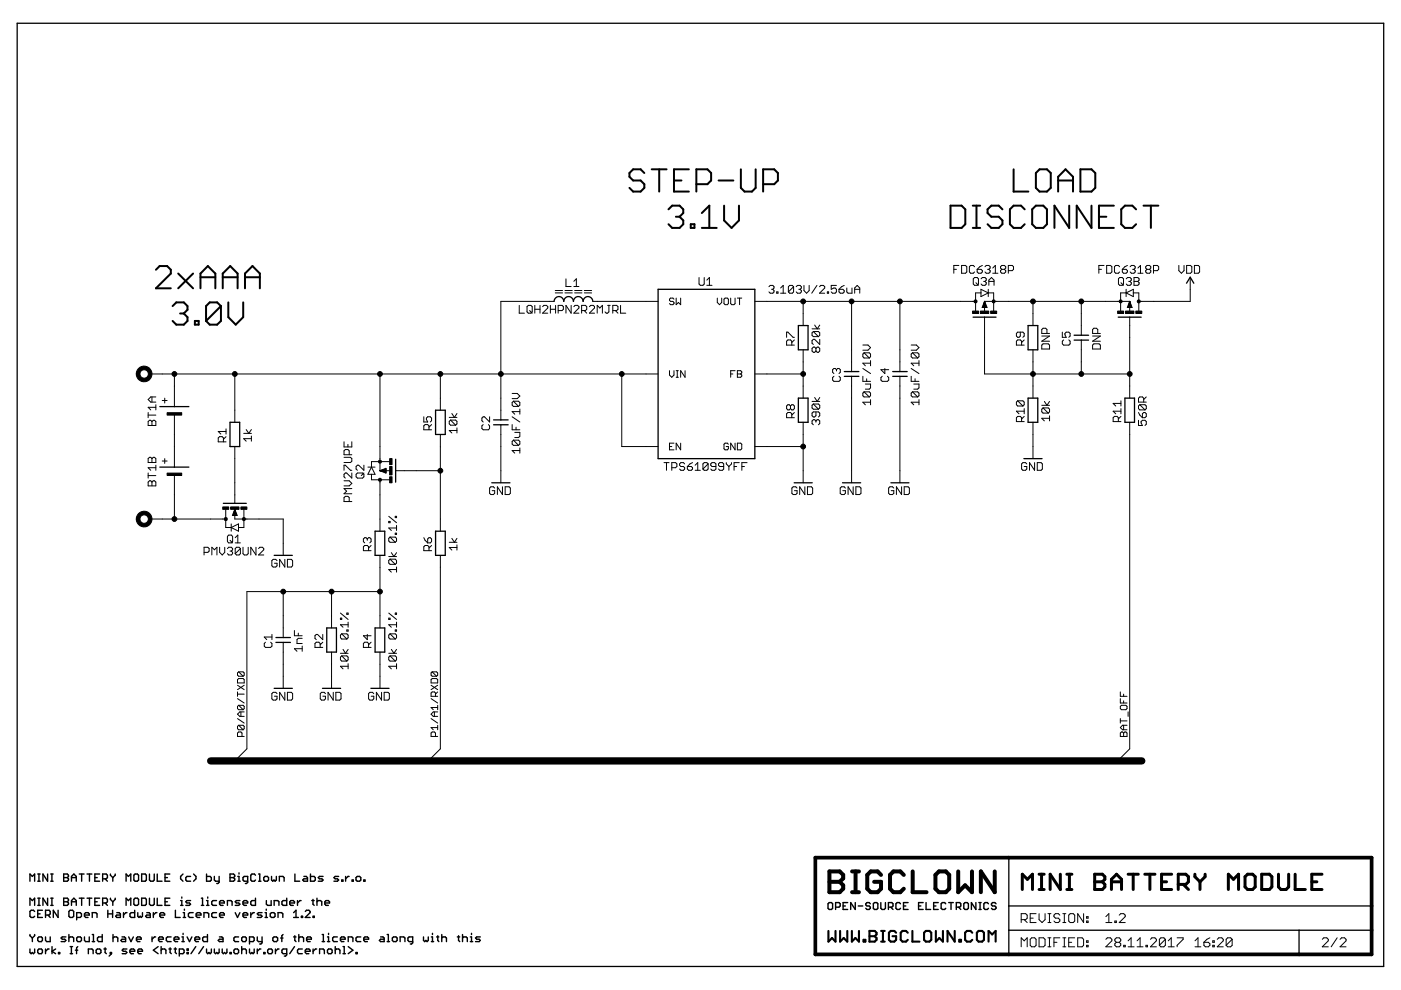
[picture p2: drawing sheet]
<svg xmlns="http://www.w3.org/2000/svg" width="297mm" height="210mm" viewBox="0 0 297 210" stroke-linecap="round" stroke-linejoin="round" font-family="sans-serif">
<g fill="none" stroke="#000" stroke-width=".3">
<path d="M6.3 186.8v-1.5l.6 .5 .4-.5v1.5M6.3 192v-1.6l.6 .5 .4-.5v1.6M6.3 198.1v.3l.6 .5M6.9 198.9v.7M7.3 193.3l-.2-.3h-.5l-.3 .3v1l.3 .2h.5l.2-.2M7.3 198.1v.3l-.4 .5M8 186.8h.5M8 185.3h.5M8 192h.5M8 190.4h.5M8 198.9l.3-.3h.5l.2 .3v.5l-.2 .2h-.5l-.3-.2zM8 193.8h.5"/>
<path d="M8.3 185.3v1.5M8.3 190.4v1.6M9 193h-1v1.5h1M9.7 194h.7l.2-.2v-.5l-.2-.3h-.7v1.5M9.7 198.6v.8l.2 .2h.7v-1M10.1 185.3v1.5l-1-1.5v1.5M10.1 190.4v1.6l-1-1.6v1.6M10.2 194l.4 .5M10.8 186.8h.5M10.8 185.3h.5M10.8 192h.5M10.8 190.4h.5"/>
<path d="M11 185.3v1.5M11 190.4v1.6M12.3 193v1.5l-1-1.5v1.5M13.5 185.3h.8l.2 .3v.2l-.2 .3 .2 .2v.3l-.2 .2h-.8zM13.5 190.4h.8l.2 .3v.2l-.2 .3 .2 .3v.2l-.2 .3h-.8zM13.5 186.1h.8M13.5 191.2h.8M14 198.6h-.8l-.2 .3 .2 .2h.5l.3 .3-.3 .2h-.7M14.6 198.1v1.5M14.6 198.9l.3-.3h.5l.2 .3v.7M14.9 193h.5l.2 .3v1l-.2 .2h-.5l-.3-.2v-1zM15.2 186.1h1"/>
<path d="M15.2 186.8v-1l.5-.5 .5 .5v1M15.2 192v-1.1l.5-.5 .5 .5v1.1M15.2 191.2h1M16.3 194.5h.7l.3-.2v-.5l-.3-.3h-.7v1.5M16.3 198.9l.2-.3h.5l.3 .3v.5l-.3 .2h-.5l-.2-.2zM16.8 185.3h1M16.8 190.4h1M17.3 185.3v1.5M17.3 190.4v1.6M17.9 194h1v-.2l-.2-.3h-.5l-.3 .3v.5l.3 .2h.5M17.9 198.6v.8l.3 .2h.7v-1M18.5 185.3h1"/>
<path d="M18.5 190.4h1M19 185.3v1.5M19 190.4v1.6M19.6 194.5v-1h.7l.3 .3v.7M19.6 199.6h.5M19.6 198.1h.2v1.5M20.1 186.1h.5M20.1 191.2h.5M21.1 185.3h-1v1.5h1M21.1 190.4h-1v1.6h1M21.7 198.1v1.5h-.8l-.2-.2v-.5l.2-.3h.8M21.8 186.3h.7l.3-.2v-.5l-.3-.3h-.7v1.5"/>
<path d="M21.8 191.5h.7l.3-.3v-.5l-.3-.3h-.7v1.6M22.3 186.3l.5 .5M22.3 191.5l.5 .5M22.9 193.8h1M22.9 193v1.5M23.4 185.3v.3l.5 .5M23.4 190.4v.3l.5 .5M23.9 193v1.5M23.9 186.1v.7M23.9 191.2v.8M24 198.9l.2-.3h.5l.3 .3v.7M24 198.1v1.5"/>
<path d="M24.4 185.3v.3l-.5 .5M24.4 190.4v.3l-.5 .5M24.8 193.5h.5l.2 .3v.7h-.7l-.3-.2 .3-.3h.7M25.9 198.6h.5l.2 .3v.7h-.7l-.3-.2 .3-.3h.7M26.2 193.5v1M26.7 186.8v-1.5l.5 .5 .5-.5v1.5M26.7 192v-1.6l.5 .5 .5-.5v1.6M26.9 193.5h-.2l-.5 .5M27.3 198.6l.5 1 .5-1M28.6 193v1.5h-.8l-.2-.2v-.5l.2-.3h.8M28.6 185.3h.5l.3 .3v1l-.3 .2h-.5l-.2-.2v-1zM28.6 190.4h.5l.3 .3v1l-.3 .3h-.5l-.2-.3v-1z"/>
<path d="M28.9 199.1h1v-.2l-.2-.3h-.5l-.3 .3v.5l.3 .2h.5M29.2 193.5v.8l.3 .2 .2-.2 .3 .2 .2-.2v-.8M30 185.3h.8l.2 .3v1l-.2 .2h-.8zM30 190.4h.8l.2 .3v1l-.2 .3h-.8zM31.1 193.5h.5l.3 .3v.7h-.8l-.2-.2 .2-.3h.8M31.7 185.3v1.3l.2 .2h.5l.3-.2v-1.3M31.7 190.4v1.3l.2 .3h.5l.3-.3v-1.3M32.2 198.6v1M32.5 193.5v1M33 198.6h-.3l-.5 .5M33.3 193.5h-.3l-.5 .5M33.3 185.3v1.5h1.1"/>
<path d="M33.3 190.4v1.6h1.1M33.6 199.1h1v-.2l-.2-.3h-.5l-.3 .3v.5l.3 .2h.5M33.9 194h1v-.2l-.3-.3h-.5l-.2 .3v.5l.2 .2h.5M35 186.1h.5M35 191.2h.5M36 185.3h-1v1.5h1M36 190.4h-1v1.6h1M36.3 198.6h-.8l-.2 .3v.5l.2 .2h.8M36.9 199.1h1v-.2l-.2-.3h-.5l-.3 .3v.5l.3 .2h.5M37.2 193v1.5h1M38.3 192h.5M38.3 190.9h.2v1.1"/>
<path d="M38.5 190.2v.2M38.6 199.6h.5M38.6 198.6h.2v1M38.8 185.3l-.5 .5v.5l.5 .5M38.8 197.9v.2M38.8 194.5h.5M38.8 193.5h.3v1M39.1 192.8v.2M39.7 198.6l.5 1 .5-1M40.4 185.8h-.8l-.2 .3v.5l.2 .2h.8M40.4 190.9h-.8l-.2 .3 .2 .3h.6l.2 .2-.2 .3h-.8M41 193.5h-.8l-.3 .3v.5l.3 .2h.8"/>
<path d="M41 185.3l.6 .5v.5l-.6 .5M41.3 199.1h1v-.2l-.2-.3h-.5l-.3 .3v.5l.3 .2h.5M41.6 194h1v-.2l-.2-.3h-.6l-.2 .3v.5l.2 .2h.6M42.7 192h.5M42.7 190.4h.2v1.6M43.2 194.5v-1h.8l.3 .3v.7M43.8 185.3v1.5h.8l.2-.2v-.5l-.2-.3h-.8M43.8 192h.5M43.8 190.9h.2v1.1M44 198.1v1.5h-.8l-.2-.2v-.5l.2-.3h.8M44 190.2v.2M45.4 185.8v.8l.3 .2h.8"/>
<path d="M45.9 190.9h-.8l-.2 .3v.5l.2 .3h.8M45.9 193.5h-.8l-.2 .3v.5l.2 .2h.8M46.5 185.8v1.3l-.3 .2h-.2M46.5 198.6h.5l.3 .3v.7h-.8l-.2-.2 .2-.3h.8M46.5 191.5h1.1v-.3l-.3-.3h-.5l-.3 .3v.5l.3 .3h.5M46.5 194h1.1v-.2l-.3-.3h-.5l-.3 .3v.5l.3 .2h.5M48.2 192v-1.1h.8l.2 .3v.8M48.8 185.3h.7l.3 .3v.2l-.3 .3 .3 .2v.3l-.3 .2h-.7zM48.8 186.1h.7M49.9 193.5l.5 1 .5-1M50.4 186.8h.5M50.4 185.8h.3v1"/>
<path d="M50.6 198.6h-.8l-.2 .3v.5l.2 .2h.8M50.7 185.1v.2M50.9 190.9h-.8l-.2 .3 .2 .3h.5l.3 .2-.3 .3h-.7M51.2 198.9l.3-.3h.5l.2 .3v.5l-.2 .2h-.5l-.3-.2zM51.5 194h1v-.2l-.2-.3h-.5l-.3 .3v.5l.3 .2h.5M51.5 191.5h1v-.3l-.2-.3h-.5l-.3 .3v.5l.3 .3h.5M52.5 186.8h-.7l-.3-.2v-.5l.3-.3h.7v1.3l-.2 .2h-.3M52.9 199.6h.8l.2-.2v-.5l-.2-.3h-.8v1.6M53.2 193.5v1M53.9 193.5h-.2l-.5 .5M54.2 185.6l-.3-.3h-.5l-.2 .3v1l.2 .2h.5l.3-.2M54.2 190.4v1.6h-.8l-.2-.3v-.5l.2-.3h.8"/>
<path d="M54.5 198.6v.8l.3 .2h.8M54.8 186.8h.5M54.8 185.3h.3v1.5M55.6 193.5h-.8l-.3 .3 .3 .2h.5l.3 .3-.3 .2h-.8M55.6 198.6v1.3l-.3 .3h-.2M55.9 186.1l.3-.3h.5l.2 .3v.5l-.2 .2h-.5l-.3-.2zM56.2 193.5h.3v1M56.2 194.5h.5M56.5 192.8v.2M56.5 190.9v.8l.2 .3h.8v-1.1M57.3 193.8l.3-.3h.5l.2 .3v.5l-.2 .2h-.5l-.3-.2zM57.6 185.8v.8l.2 .2 .3-.2 .2 .2 .3-.2v-.8"/>
<path d="M57.8 198.9l.3-.3h.5l.3 .3v.5l-.3 .2h-.5l-.3-.2zM58.1 192v-1.1h.8l.2 .3v.8M58.9 194.5v-1h.8l.3 .3v.7M59.2 186.8v-1h.8l.2 .3v.7M59.5 198.9h.5M60 198.1l-.2 .3v1.2M60.8 190.4v1.6h-.8l-.2-.3v-.5l.2-.3h.8M61.4 191.5h1v-.3l-.2-.3h-.5l-.3 .3v.5l.3 .3h.5M62.3 194.5h1M62.3 193.5l.5-.5v1.5M62.3 198.6h.5M62.5 198.4v1l.3 .2"/>
<path d="M62.5 185.3v1.5h1M63.1 190.9v1.1M63.4 198.9l.2-.3h.5l.3 .3v.7M63.4 198.1v1.5M63.8 190.9h-.2l-.5 .6M63.9 194.3h.3v.2h-.3zM64.4 185.8h.5l.3 .3v.7h-.8l-.2-.2 .2-.3h.8M64.7 193.3l.3-.3h.5l.2 .3v.2l-1 1h1M65 199.1h1v-.2l-.2-.3h-.5l-.3 .3v.5l.3 .2h.5M65.8 185.3v1.5h.8l.2-.2v-.5l-.2-.3h-.8M66.1 190.9h.5M66.4 190.7v1l.2 .3"/>
<path d="M66.4 194.3h.2v.2h-.2zM67.2 191.2l.3-.3h.5l.2 .3v.8M67.2 190.4v1.6M68.3 199.6h.5M68.3 198.1h.3v1.5M68.5 185.8h-.8l-.2 .3 .2 .2h.5l.3 .3-.3 .2h-.7M68.9 191.5h1v-.3l-.3-.3h-.5l-.2 .3v.5l.2 .3h.5M69.4 199.6h.5M69.4 198.6h.3v1M69.7 197.9v.2M71.5 198.6h-.7l-.3 .3v.5l.3 .2h.7M71.8 185.8h-.7l-.3 .3 .3 .2h.4l.3 .3-.3 .2h-.7"/>
<path d="M72.2 199.1h1v-.2l-.3-.3h-.5l-.2 .3v.5l.2 .2h.5M72.5 186.6h.2v.2h-.2zM73.3 185.8v1M73.8 199.6v-1h.8l.2 .3v.7M74 185.8h-.2l-.5 .5M74.7 186.6h.2v.2h-.2zM75.7 185.8h.5l.3 .3v.5l-.3 .2h-.5l-.2-.2v-.5zM76.5 198.6h-.8l-.2 .3v.5l.2 .2h.8M77.1 186.6h.3v.2h-.3zM77.1 199.1h1v-.2l-.2-.3h-.5l-.3 .3v.5l.3 .2h.5M80.7 198.6h.5l.2 .3v.7h-.7l-.3-.2 .3-.3h.7M82.1 199.6h.5"/>
<path d="M82.1 198.1h.2v1.5M83.2 198.9l.2-.3h.5l.3 .3v.5l-.3 .2h-.5l-.2-.2zM84.8 199.6v-1h.8l.3 .3v.7M87.5 199.6h-.8l-.2-.2v-.5l.2-.3h.8v1.3l-.3 .3h-.2M89.8 198.6v.8l.2 .2 .3-.2 .3 .2 .2-.2v-.8M91.5 199.6h.4M91.5 198.6h.2v1M91.7 197.9v.2M92.6 198.6h.4M92.8 198.4v1l.2 .2M93.7 198.9l.2-.3h.5l.3 .3v.7M93.7 198.1v1.5"/>
<path d="M97 198.6h.5M97.2 198.4v1l.3 .2M98.1 198.9l.2-.3h.5l.3 .3v.7M98.1 198.1v1.5M99.7 199.6h.5M99.7 198.6h.3v1M100 197.9v.2M101.8 198.6h-.7l-.3 .3 .3 .2h.5l.2 .3-.2 .2h-.8M175.8 191.4h.5l.2 .2v1l-.2 .2h-.5l-.2-.2v-1zM177.2 192.3h.7l.2-.2v-.5l-.2-.2h-.7v1.4M178.8 192.1h.4M179.7 191.4h-.9v1.4h.9"/>
<path d="M181.3 191.4v1.4l-.9-1.4v1.4M182 192.1h.9M184.5 191.6l-.2-.2h-.5l-.2 .2v.3l.2 .2h.5l.2 .2v.3l-.2 .2h-.5l-.2-.2M185.4 191.4h.5l.2 .2v1l-.2 .2h-.5l-.2-.2v-1zM186.8 191.4v1.2l.2 .2h.5l.2-.2v-1.2M188.4 192.3h.7l.2-.2v-.5l-.2-.2h-.7v1.4M188.8 192.3l.5 .5M190.9 191.6l-.2-.2h-.5l-.3 .2v1l.3 .2h.5l.2-.2M191.6 192.1h.4M192.5 191.4h-.9v1.4h.9M194.8 192.1h.4M195.7 191.4h-.9v1.4h.9"/>
<path d="M196.3 191.4v1.4h1M198 192.1h.4M198.9 191.4h-.9v1.4h.9M200.5 191.6l-.2-.2h-.5l-.3 .2v1l.3 .2h.5l.2-.2M201.1 191.4h1M201.6 191.4v1.4M202.8 192.3h.7l.2-.2v-.5l-.2-.2h-.7v1.4M203.2 192.3l.5 .5M204.6 191.4h.5l.2 .2v1l-.2 .2h-.5l-.3-.2v-1zM206.9 191.4v1.4l-.9-1.4v1.4M207.5 191.4h.5M207.5 192.8h.5"/>
<path d="M207.8 191.4v1.4M209.6 191.6l-.3-.2h-.4l-.3 .2v1l.3 .2h.4l.3-.2M211.2 191.6l-.3-.2h-.5l-.2 .5 .2 .2h.5l.3 .2v.3l-.3 .2h-.5l-.2-.2M6.3 201.2v.8l.3 .2 .3-.2 .2 .2 .2-.2v-.8M8.3 201.2h.5l.2 .3v.5l-.2 .2h-.5l-.3-.2v-.5zM9.7 201.2v1M10.4 201.2h-.2l-.5 .5M11 200.7v1.5M11.8 201.2l-.8 .5 .8 .5M12.4 202h.3v.2h-.3zM14.9 202.2h.5M14.9 200.7h.5"/>
<path d="M15.1 200.7v1.5M16 201.5h.5M16.5 200.7l-.3 .3v1.2M18.7 202.2v-1h.8l.2 .3v.7M20.4 201.5l.2-.3h.5l.3 .3v.5l-.3 .2h-.5l-.2-.2zM22 201.2h.5M22.3 201v1l.2 .2M23.4 202h.2v.2h-.2zM23.6 202.2l-.5 .5M26.9 201.2h-.8l-.2 .3 .2 .2h.5l.3 .3-.3 .2h-.7M27.6 201.7h1v-.2l-.3-.3h-.5l-.2 .3v.5l.2 .2h.5M29.2 201.7h1v-.2l-.2-.3h-.5l-.3 .3v.5l.3 .2h.5"/>
<path d="M33.5 200.7l-1 .8 1 .7M34.2 201.5l.2-.3h.5l.3 .3v.7M34.2 200.7v1.5M35.8 201.2h.5M36.1 201v1l.2 .2M36.9 201.2h.5M37.2 201v1l.2 .2M38 202.2h.8l.2-.2v-.5l-.2-.3h-.8v1.5M39.7 202h.2v.2h-.2zM39.7 201.2h.2v.3h-.2zM41.5 200.7l-1 1.5M43.2 200.7l-1.1 1.5"/>
<path d="M43.8 201.2v.8l.2 .2 .3-.2 .3 .2 .2-.2v-.8M45.4 201.2v.8l.3 .2 .3-.2 .2 .2 .3-.2v-.8M47.1 201.2v.8l.2 .2 .3-.2 .3 .2 .2-.2v-.8M48.8 202h.2v.2h-.2zM49.6 201.5l.2-.3h.5l.3 .3v.5l-.3 .2h-.5l-.2-.2zM51.2 201.5l.3-.3h.5l.2 .3v.7M51.2 200.7v1.5M52.9 201.2v.8l.2 .2 .3-.2 .3 .2 .2-.2v-.8M54.5 201.2v1M55.3 201.2h-.2l-.6 .5M55.9 202h.3v.2h-.3zM56.7 201.5l.3-.3h.5l.3 .3v.5l-.3 .2h-.5l-.3-.2z"/>
<path d="M58.4 201.2v1M59.2 201.2h-.3l-.5 .5M60.8 202.2h-.8l-.2-.2v-.5l.2-.3h.8v1.3l-.3 .2h-.2M62.4 200.7l-1 1.5M64.1 201.2h-.8l-.2 .3v.5l.2 .2h.8M64.7 201.7h1v-.2l-.2-.3h-.5l-.3 .3v.5l.3 .2h.5M66.4 201.2v1M67.1 201.2h-.2l-.5 .5M67.8 202.2v-1h.7l.3 .3v.7M69.7 201.2h.5l.2 .3v.5l-.2 .2h-.5l-.3-.2v-.5zM71.1 201.5l.2-.3h.5l.3 .3v.7M71.1 200.7v1.5"/>
<path d="M72.7 202.2h.5M72.7 200.7h.3v1.5M73.8 200.7l1 .8-1 .7M75.5 202h.2v.2h-.2z"/>
</g>
<g fill="none" stroke="#000" stroke-width=".42">
<path d="M136.6 36.7l-.8-.8h-1.6l-.7 .8v.8l.7 .8h1.6l.8 .8v.7l-.8 .8h-1.6l-.7-.8M138.2 35.9h3.1M139.8 35.9v4.7M142.9 38.3h1.6M146 35.9h-3.1v4.7h3.1M147.6 39.1h2.4l.8-.8v-1.6l-.8-.8h-2.4v4.7M152.4 38.3h3.1M157.1 35.9v3.9l.8 .8h1.5l.8-.8v-3.9M161.8 39.1h2.3l.8-.8v-1.6l-.8-.8h-2.3v4.7M214.9 35.9v4.7h3.1M219.6 36.7l.8-.8h1.6l.8 .8v3.1l-.8 .8h-1.6l-.8-.8zM224.3 38.3h3.2"/>
<path d="M229.1 35.9h2.3l.8 .8v3.1l-.8 .8h-2.3zM33.1 57.2l.7-.8h1.6l.8 .8v.8l-3.1 3.1h3.1M37.8 58l3.1 3.1M40.9 58l-3.1 3.1M42.5 58.8h3.2M47.2 58.8h3.2M51.9 58.8h3.2M141.7 44.4l.8-.8h1.6l.8 .8v.8l-.8 .8M143.3 46h.8M144.1 46l.8 .7v.8l-.8 .8h-1.6l-.8-.8M146.5 47.5h.7v.8h-.7zM148.8 48.3h3.2"/>
<path d="M148.8 45.2l1.6-1.6v4.7M153.5 43.6v3.1l1.6 1.6 1.6-1.6v-3.1M201.5 43.6h2.4l.8 .8v3.1l-.8 .8h-2.4zM206.2 48.3h1.6M206.2 43.6h1.6M207 43.6v4.7M212.5 44.4l-.7-.8h-1.6l-.8 .8v.8l.8 .8h1.6l.7 .7v.8l-.7 .8h-1.6l-.8-.8M217.3 44.4l-.8-.8h-1.6l-.8 .8v3.1l.8 .8h1.6l.8-.8M218.8 44.4l.8-.8h1.6l.8 .8v3.1l-.8 .8h-1.6l-.8-.8zM224.3 40.6v-3.1l1.6-1.6 1.6 1.6v3.1M226.7 43.6v4.7l-3.1-4.7v4.7M231.4 43.6v4.7l-3.1-4.7v4.7"/>
<path d="M233 46h1.6M236.2 43.6h-3.2v4.7h3.2M240.9 44.4l-.8-.8h-1.6l-.8 .8v3.1l.8 .8h1.6l.8-.8M242.4 43.6h3.2M244 43.6v4.7M36.6 64.9l.8-.8h1.6l.8 .8v.8l-.8 .8M38.2 66.5h.8M39 66.5l.8 .7v.9l-.8 .7h-1.6l-.8-.7M41.3 68.1h.8v.7h-.8zM42.5 61.1v-3.1l1.6-1.6 1.6 1.6v3.1M46.8 64.9l-.8-.8h-1.5l-.8 .8v3.2M46.8 64.9v3.2l-.8 .7h-1.5l-.8-.7"/>
<path d="M46.8 64.9l-3.1 3.2M47.2 61.1v-3.1l1.6-1.6 1.6 1.6v3.1M48.4 64.1v3.1l1.6 1.6 1.6-1.6v-3.1M51.9 61.1v-3.1l1.6-1.6 1.6 1.6v3.1"/>
</g>
<g fill="none" stroke="#000" stroke-width=".21">
<path d="M120 59.1v1.6h1.1M121.7 59.6l.5-.5v1.6M148.2 58.8v1.4l.3 .3h.5l.3-.3v-1.4M149.9 59.4l.5-.6v1.7M202.2 57.1h.6M203.3 56.3h-1.1v1.6M203.9 56.3h.8l.3 .3v1.1l-.3 .2h-.8zM206.6 56.6l-.2-.3h-.6l-.3 .3v1.1l.3 .2h.6l.2-.2M206.6 58.8h.6l.3 .3v1.1l-.3 .3h-.6l-.2-.3v-1.1zM206.9 59.9l.6 .6M207.2 57.1h.8l.3 .3v.3l-.3 .2h-.5l-.3-.2zM208 59.1l.3-.3h.5l.3 .3v.3l-.3 .3"/>
<path d="M208.3 56.3l-.6 .3-.5 .5M208.6 59.7h.2M208.8 56.6l.3-.3h.6l.2 .3v.2l-.2 .3M208.8 59.7l.3 .2v.3l-.3 .3h-.5l-.3-.3M209.4 57.1h.3M209.7 57.1l.2 .3v.3l-.2 .2h-.6l-.3-.2M209.7 59.7h1.1M210.5 57.9h1.1M210.5 56.8l.5-.5v1.6M212.4 57.1l-.3-.3v-.2l.3-.3h.6l.2 .3v.2l-.2 .3M212.4 57.1h.6M212.4 57.1l-.3 .3v.3l.3 .2h.6l.2-.2v-.3l-.2-.3"/>
<path d="M213.8 57.4h.8l.3-.3v-.5l-.3-.3h-.8v1.6M233 57.1h.5M234.1 56.3h-1.1v1.6M234.6 56.3h.9l.2 .3v1.1l-.2 .2h-.9zM237.4 56.6l-.3-.3h-.5l-.3 .3v1.1l.3 .2h.5l.3-.2M237.4 58.8h.5l.3 .3v1.1l-.3 .3h-.5l-.3-.3v-1.1zM237.7 59.9l.5 .6M238 57.1h.8l.2 .3v.3l-.2 .2h-.6l-.2-.2zM238.8 59.1l.3-.3h.5l.3 .3v.3l-.3 .3M239 56.3l-.5 .3-.5 .5M239.3 59.7h.3M239.6 59.7l.3 .2v.3l-.3 .3h-.5l-.3-.3"/>
<path d="M239.6 56.6l.3-.3h.5l.3 .3v.2l-.3 .3M240.1 57.1h.3M240.4 57.1l.3 .3v.3l-.3 .2h-.5l-.3-.2M240.4 58.8h.8l.3 .3v.3l-.3 .3 .3 .2v.3l-.3 .3h-.8zM240.4 59.7h.8M241.3 57.9h1M241.3 56.8l.5-.5v1.6M243.2 57.1l-.3-.3v-.2l.3-.3h.5l.3 .3v.2l-.3 .3M243.2 57.1h.5M243.2 57.1l-.3 .3v.3l.3 .2h.5l.3-.2v-.3l-.3-.3M244.6 57.4h.8l.3-.3v-.5l-.3-.3h-.8v1.6M249.9 56.3v1.1l.6 .5 .5-.5v-1.1"/>
<path d="M251.6 56.3h.8l.3 .3v1.1l-.3 .2h-.8zM252.3 58.8v5.1h-10.9M253.2 56.3h.9l.2 .3v1.1l-.2 .2h-.9zM31.8 79.3h107.7M37 79.3v6.9M49.8 79.3v10.2M80.6 79.3v20.5M93.4 79.3v7.7M110.1 64.7v1.7h1.1M111.7 65l.3-.3h.6l.2 .3v1.1l-.2 .3h-.6l-.3-.3zM112.3 65.8l.5 .6M113.4 64.7v1.7"/>
<path d="M113.4 65.6h1.1M114.5 64.7v1.7M115 65l.3-.3h.6l.2 .3v.3l-1.1 1.1h1.1M116.7 65.6h1.1M116.7 64.7v1.7M117.5 63.9h-11.3v25.1M117.7 62.1h1.6M117.7 61.6h1.6M117.8 64.7v1.7M118.3 65.8h.9l.2-.2v-.6l-.2-.3h-.9v1.7M119.8 62.1h1.5M119.8 61.6h1.5"/>
<path d="M121.1 64.7v1.7l-1.1-1.7v1.7M121.7 65l.2-.3h.6l.2 .3v.3l-1 1.1h1M121.7 60.7h1M121.8 62.1h1.6M121.8 61.6h1.6M123.3 65.8h.8l.3-.2v-.6l-.3-.3h-.8v1.7M123.9 65.8l.5 .6M123.9 62.1h1.5M123.9 61.6h1.5M125 65l.2-.3h.6l.2 .3v.3l-1 1.1h1M125.7 63.9h13.8M126.6 66.4v-1.7l.6 .6 .5-.6v1.7"/>
<path d="M128.8 64.7h.6M129.1 64.7v1.4l-.3 .3h-.3l-.2-.3M129.9 65.8h.8l.3-.2v-.6l-.3-.3h-.8v1.7M130.5 65.8l.5 .6M131.6 64.7v1.7h1.1M131.8 79.3v15.4h7.7M141.9 78.6v.9l.5 .5 .5-.5v-.9M142.9 63.4l-.2-.2h-.5l-.3 .5 .3 .2h.5l.2 .5-.2 .2h-.5l-.3-.2M143.4 63.2v1.4l.4-.5 .5 .5v-1.4M143.4 80h.4M143.4 78.6h.4M143.6 78.6v1.4"/>
<path d="M145.2 78.6v1.4l-.9-1.4v1.4M149.9 60.5h1.1M152.1 63.2v.9l.4 .5 .5-.5v-.9M153.7 63.2h.5l.2 .2v1l-.2 .2h-.5l-.2-.2v-1zM154.9 63.2v1.2l.3 .2h.4l.3-.2v-1.2M154.9 79.3h.5M155.9 78.6h-1v1.4M156.3 78.6h.7l.3 .2-.3 .5 .3 .5-.3 .2h-.7zM156.3 63.2h1M156.3 79.3h.7M156.8 63.2v1.4M160 63.9h46.8"/>
<path d="M160 79.3h10.3M163 60.8l.3-.3h.6l.2 .3v.3l-.2 .2M163.6 61.3h.3M163.9 61.3l.2 .3v.3l-.2 .3h-.6l-.3-.3M164.7 61.9h.3v.3h-.3zM165.5 62.2h1.1M165.5 61.1l.6-.6v1.7M166.8 71.5v-1.1h.2l1.1 1.1h.3M167.9 73.2v-.9l-.3-.2h-.6l-.2 .2v.9h1.6M168.3 60.8l-.3-.3h-.6l-.2 .3v1.1M168.3 60.8v1.1l-.3 .3h-.6l-.2-.3M168.3 60.8l-1.1 1.1"/>
<path d="M168.4 72.1l-.5 .5M168.8 60.8l.3-.3h.5l.3 .3v.3l-.3 .2M169.4 61.3h.2M169.6 61.3l.3 .3v.3l-.3 .3h-.5l-.3-.3M170.3 63.9v5.1M170.3 74.2v10.2M170.5 60.5v1.1l.5 .6 .6-.6v-1.1M172.2 69.7h1.6M172.4 70.3l-.2 .3v.5l.2 .3h1.1M172.4 70.3h1.1l.3 .3v.5l-.3 .3M172.4 70.3l1.1 1.1M172.7 68.9l.6 .8 .5-.8"/>
<path d="M173 73.9l-.3-.3h-.3l-.2 .3v.5l.2 .3h.3l.3-.3M173 73.9l.3-.3h.2l.3 .3v.5l-.3 .3h-.2l-.3-.3M173 73.9v.5M173.2 60.5l-1.1 1.7M173.8 60.8l.2-.3h.6l.3 .3v.3l-1.1 1.1h1.1M173.8 71.9v1.1l-1.1-1.1h-.3l-.2 .3v.6l.2 .2M175.4 61.9h.3v.3h-.3zM176.8 79.8l-.3 .3v.5l.3 .3h1.1l.3-.3v-.5l-.3-.3M177.3 60.5h-1.1v.8l.6-.2h.3l.2 .2v.6l-.2 .3h-.6l-.3-.3M177.4 78.4v.3M177.4 78.4l.2-.3h.3l.3 .3v.5l-.3 .3M177.4 78.4l-.3-.3h-.3l-.3 .3v.5l.3 .3"/>
<path d="M177.9 61.3h.8l.3 .3v.3l-.3 .3h-.5l-.3-.3zM179 60.5l-.6 .3-.5 .5M179.5 61.1v.8l.3 .3h.8v-1.1M180.6 63.9v14.9M180.6 79.8v22.6M181.2 61.3h1.1M181.2 62.2v-1.1l.5-.6 .6 .6v1.1M182.9 79.8v1.1h1.7M182.9 78.1l1.7 1.1M182.9 73.2h1.1l.6 .5-.6 .6h-1.1M183.2 74.8h1.1l.3 .3v.5l-.3 .3M183.2 74.8l-.3 .3v.5l.3 .3h1.1"/>
<path d="M183.2 74.8l1.1 1.1M184.6 76.5v1.1M184.6 77h-1.7l.6 .6M187 79.8l-.2 .3v.5l.2 .3h1.2l.2-.3v-.5l-.2-.3M187.6 78.1v1.1l-.8-.8h1.6M190.8 63.9v14.9M190.8 79.8v22.6M193.2 79.8v1.1h1.6M193.2 73.2h1.1l.5 .5-.5 .6h-1.1M193.2 78.1l1.6 1.1M193.5 74.8l-.3 .3v.5l.3 .3h1.1M193.5 74.8h1.1l.2 .3v.5l-.2 .3"/>
<path d="M193.5 74.8l1.1 1.1M194.8 77h-1.6l.5 .6M194.8 76.5v1.1M208 62.1h-1.2v3.8M208 61.3l1.5 .8-1.5 .8zM208.7 63.9h30.8M208.7 67.2v12.1h30.8M208.7 63.9v2.1M208.7 63.9l.6 1.3h-1.1zM208.7 63.9l-.3 1.3M208.7 63.9l-.2 1.3M208.7 63.9l-.1 1.3"/>
<path d="M208.7 63.9l.2 1.3M208.7 63.9l.3 1.3M208.7 63.9l.4 1.3M209.5 62.1h1.2v3.9M209.5 61.3v1.6M209.7 60.5v-1.1l.5-.6 .6 .6v1.1M216.3 70.4v.8l-.3 .3h-.2l-.3-.3v-.5l.3-.3h1.1l.2 .3v.5l-.2 .3M216.6 73.2v-.9l-.3-.2h-.5l-.3 .2v.9h1.6M217.1 72.1l-.5 .5M219 63.9v5.1M219 74.2v10.2M220.9 73.2l.2-.3h1.1l.3 .3v.8h-1.6z"/>
<path d="M220.9 71.2h1.6l-1.6 1.1h1.6M222 70.7v-.8l-.3-.3h-.6l-.2 .3v.8h1.6M225.2 70.4v1.1h.9l-.3-.5v-.3l.3-.3h.5l.3 .3v.5l-.3 .3M225.5 72.1l-.3 .2v.6l.3 .3h1.1l.3-.3v-.6l-.3-.2M229.3 63.9v7.2M229.3 72.1v7.2M231.6 73.2l.3-.3h1.1l.3 .3v.8h-1.7zM231.6 71.2h1.7l-1.7 1.1h1.7M232.7 70.7v-.8l-.2-.3h-.6l-.3 .3v.8h1.7M238.8 62.1h-1.2v3.9M238.8 62.1l1.5-.8v1.6zM238.8 61.3v1.6"/>
<path d="M239.5 63.9l.5 1.3h-1zM239.5 63.9v2.1M239.5 67.2v17.2M239.5 63.9l.4 1.3M239.5 63.9l.3 1.3M239.5 63.9l.1 1.3M239.5 63.9l-.1 1.3M239.5 63.9l-.2 1.3M239.5 63.9l-.4 1.3M240.3 62.1h1.1v3.8M31.4 97.2l.3-.2h.3l.2 .2 .3-.2h.3l.2 .2v.9h-1.6zM31.4 87.5v1.1"/>
<path d="M31.4 88h1.6M31.7 89.1h.3l.2 .3 .3-.3h.3l.2 .3v.8h-1.6v-.8zM32.2 84.2v1.1M32.2 89.4v.8M32.2 97.2v.9M33 84.2h-1l-.6 .5 .6 .6h1M33 99.2h-1.6l.6 .5M33 85.8v1.1M33 98.6v1.1M33 86.4h-1.6l.6 .5M34.4 84.9h1M34.4 97.7h1"/>
<path d="M34.9 84.4v1M34.9 97.2v1.1M37 87.8v11.2M47.4 93.7v-.8l-.3-.3h-.6l-.2 .3v.8h1.6M47.9 92.6l-.5 .5M47.9 91.5h-1.6l.5 .5M47.9 90.9v1.1M49.8 94.7v12M51.7 91.9h1.6M52.2 91.1l.5 .8 .6-.8M53.3 93h-1.6l.5 .5M53.3 92.5v1"/>
<path d="M72.9 99.7v-1.1h.3l1.1 1.1h.3M72.9 93.7v1.1h1.7v-1.1M72.9 97h1.4l.3 .2v.6l-.3 .3h-1.4M73.8 94.2v.6M74 96.4v-.8l-.2-.3h-.6l-.3 .3v.8h1.7M77.2 98.6v1.1l-1.1-1.1h-.3l-.3 .3v.5l.3 .3M78 99h1.5M78.8 99l.7 1.6h-1.5zM80.6 99.8h2M80.6 99.8l1.2-.5v1zM80.6 99.8l1.2 .4M80.6 99.8l1.2 .3"/>
<path d="M80.6 99.8l1.2 .1M81.8 99.7l-1.2 .1M81.8 99.5l-1.2 .3M81.8 99.4l-1.2 .4M82.6 97.9h-3.8v1.1M83.9 99.8h9.5M89.9 88.4v1.1h.8l-.3-.6v-.3l.3-.2h.5l.3 .2v.6l-.3 .3M91 91.1v-.8l-.3-.3h-.6l-.2 .3v.8h1.6M91.5 90l-.5 .6M93.4 92.1v20.5M95.2 88.5h1.7M95.5 89.1h1.1l.3 .2v.6l-.3 .2"/>
<path d="M95.5 89.1l-.3 .2v.6l.3 .2h1.1M95.5 89.1l1.1 1M95.8 87.7l.6 .8 .5-.8M96.9 90.7v1.1M96.9 91.3h-1.7l.6 .5M102.4 90l-.2 .3v.5l.2 .3h1.1l.3-.3v-.5l-.3-.3M103.8 88.4v1.1l-1.1-1.1h-.3l-.2 .2v.6l.2 .3M106.2 90.1v12.3M108.6 90v1.1h1.6M108.6 88.4l1.6 1.1M108.6 83.4h1.1l.5 .6-.5 .5h-1.1M108.9 85.1h1l.3 .2v.6l-.3 .3"/>
<path d="M108.9 93.3h1l.3 .3v.5l-.3 .3M108.9 93.3l-.3 .3v.5l.3 .3h1M108.9 85.1l-.3 .2v.6l.3 .3h1M108.9 93.3l1 1.1M108.9 85.1l1 1.1M109.1 91.7h1.1v.8l-.3 .3h-.8M109.4 90.6v.5M110.2 95.5h-1.6l.5 .6M110.2 86.7v1.1M110.2 95v1.1M110.2 87.3h-1.6l.5 .5M140.8 98.1h1.1"/>
<path d="M141.3 98.1v1.6M141.9 94.7h.5M142.4 99.2h.8l.3-.3v-.5l-.3-.3h-.8v1.6M142.9 94h-1v1.4h1M144.3 94v1.4l-.9-1.4v1.4M145.2 98.4l-.3-.3h-.5l-.3 .3v.2l.3 .3h.5l.3 .3v.2l-.3 .3h-.5l-.3-.3M145.7 98.9h.9l.2 .3v.2l-.2 .3h-.6l-.3-.3zM146.8 98.1l-.5 .3-.6 .5M147.4 99.7h1.1M147.4 98.6l.5-.5v1.6M150.1 98.4l-.2-.3h-.6l-.3 .3v1M150.1 98.4v1l-.2 .3h-.6l-.3-.3"/>
<path d="M150.1 98.4l-1.1 1M151.8 98.9h-.8l-.3-.3v-.2l.3-.3h.5l.3 .3v1l-.3 .3h-.5l-.3-.3M153.4 98.9h-.8l-.3-.3v-.2l.3-.3h.6l.2 .3v1l-.2 .3h-.6l-.3-.3M154 98.1v.3l.5 .5M154.4 94.2l-.2-.2h-.5l-.2 .2v.9l.2 .3h.5l.2-.3v-.4h-.4M154.5 98.9v.8M155.1 98.1v.3l-.6 .5M155.6 98.9h.6M155.9 94v1.4l-1-1.4v1.4M156.3 94h.7l.3 .2v.9l-.3 .3h-.7zM156.7 98.1h-1.1v1.6M157.3 98.9h.5"/>
<path d="M158.4 98.1h-1.1v1.6M160 94.7h10.3M167.6 86.1l-.3-.3h-.3l-.2 .3v.5l.2 .3h.3l.3-.3M167.6 86.1l.3-.3h.2l.3 .3v.5l-.3 .3h-.2l-.3-.3M167.6 86.1v.5M167.9 88.6v-.9l-.3-.2h-.6l-.2 .2v.9h1.6M168.4 87.5l-.5 .5M170.3 89.5v12.9M172.2 85.1h1.6M172.4 85.7l-.2 .2v.6l.2 .3h1.1M172.4 85.7h1.1l.3 .2v.6l-.3 .3M172.4 85.7l1.1 1.1"/>
<path d="M172.7 84.3l.6 .8 .5-.8M173 87.3v.8l-.3 .3h-.3l-.2-.3v-.5l.2-.3h1.1l.3 .3v.5l-.3 .3M173 89.3l-.3-.3h-.3l-.2 .3v.5l.2 .3M173 89.3l.3-.3h.2l.3 .3v.5l-.3 .3M173 89.3v.2M183.2 83.1h1.1l.3 .3v.5l-.3 .3M183.2 83.1l-.3 .3v.5l.3 .3h1.1M183.2 83.1l1.1 1.1M183.5 81.4h1.1v.8l-.3 .3h-.8M183.7 80.3v.6M184.6 85.3h-1.7l.6 .5M184.6 84.7v1.1"/>
<path d="M193.5 83.1l-.3 .3v.5l.3 .3h1.1M193.5 83.1h1.1l.2 .3v.5l-.2 .3M193.5 83.1l1.1 1.1M193.7 81.4h1.1v.8l-.2 .3h-.9M194 80.3v.6M194.8 85.3h-1.6l.5 .5M194.8 84.7v1.1M215.8 85l-.3 .3v.5l.3 .3h1.1M215.8 85h1.1l.2 .3v.5l-.2 .3M215.8 85l1.1 1.1M216.6 89.4v-.8l-.3-.3h-.5l-.3 .3v.8h1.6M217.1 86.6v1.1"/>
<path d="M217.1 88.3l-.5 .5M217.1 87.2h-1.6l.5 .5M217.7 98.4l-.3-.3h-.5l-.3 .3v1l.3 .3h.5l.3-.3v-.5h-.6M219 89.5v7.7M219.4 98.1v1.6l-1.1-1.6v1.6M219.9 98.1h.8l.3 .3v1l-.3 .3h-.8zM220.9 85.9h1.6M221.1 86.5h1.1l.3 .3v.5l-.3 .3M221.1 86.5l-.2 .3v.5l.2 .3h1.1M221.1 86.5l1.1 1.1M221.4 85.1l.6 .8 .5-.8M222.5 88.2v1"/>
<path d="M222.5 88.7h-1.6l.5 .5M237.1 89.4v-.8l-.3-.3h-.5l-.3 .3v.8h1.7M237.7 87.2h-1.7l.6 .5M237.7 88.3l-.6 .5M237.7 85v1.1M237.7 86.6v1.1M237.7 85.5h-1.7l.6 .6M239.5 89.5v69.3l-2.5 2.5M241.4 89.1v1.1h.8l-.3-.5v-.3l.3-.3h.6l.2 .3v.5l-.2 .3M241.4 87.5l.3 .5 .5 .6M241.7 85.8l-.3 .3v.5l.3 .3h1.1M241.7 85.8h1.1l.2 .3v.5l-.2 .3"/>
<path d="M241.7 85.8l1.1 1.1M242.2 87.7l.3-.2h.3l.2 .2v.6l-.2 .3h-.6zM242.5 85.3v-.9l-.3-.2h-.5l-.3 .2v.9h1.6M243 84.2l-.5 .5M31.4 102.2l.3-.3h.3l.2 .3 .3-.3h.3l.2 .3v.8h-1.6zM31.4 100.3v1.1M31.4 100.8h1.6M31.8 110h16.1M32.2 102.2v.8M37 100.6v9.4M43.3 117.1h.8l.2-.3v-.5l-.2-.3h-.8v1.7M44.9 117.7v-1.7l.6 .6 .5-.6v1.7"/>
<path d="M46.6 116v1.1l.5 .6 .5-.6v-1.1M47.9 108v3.8h1.1M48.2 116.3l.3-.3h.5l.3 .3v.3l-.3 .2M48.2 113.7l.3-.2h.5l.3 .2v1.1l-.3 .3h-.5l-.3-.3zM48.8 116.8h.2M48.8 114.6l.5 .5M49 111.8l1.6-.7v1.5zM49 111.1v1.5M49 116.8l.3 .3v.3l-.3 .3h-.5l-.3-.3M49.8 108v2h10.2v7.8M49.8 108l.5 1.3h-1zM49.8 108l-.1 1.3"/>
<path d="M49.8 108l-.3 1.3M49.8 108l-.4 1.3M49.8 108l.1 1.3M49.8 108l.2 1.3M49.8 108l.4 1.3M49.9 115.1h1.1M49.9 114l.5-.5v1.6M51 116.3l-.3-.3h-.6l-.2 .3v1.1M51 116.3v1.1l-.3 .3h-.6l-.2-.3M51 116.3l-1.1 1.1M51.5 116v1.4l.3 .3h.5l.3-.3v-1.4M51.7 108v3.8h-1.1"/>
<path d="M54.3 116v1.7l-1.1-1.7v1.7M54.8 116.3l.3-.3h.5l.3 .3v.3l-1.1 1.1h1.1M58.7 118.9l-.2-.3h-.6l-.3 .3v1.1l.3 .2h.6l.2-.2v-.6h-.5M60.4 118.6v1.6l-1.1-1.6v1.6M60.9 118.6h.9l.2 .3v1.1l-.2 .2h-.9zM72.9 101.9h1.1l.6 .6-.6 .5h-1.1M74 106.3v-.8l-.2-.3h-.6l-.3 .3v.8h1.7M74.6 100.3v1.1l-1.1-1.1h-.3l-.3 .3v.5l.3 .3M74.6 103.6h-1.7l.6 .5-.6 .6h1.7M75.8 100.3h1.1l.3 .3v.5l-.3 .3h-1.1l-.3-.3v-.5zM77.2 100.3l-.6 .5M77.9 114.3l-.3-.3h-.3l-.3 .3v.5l.3 .3"/>
<path d="M77.9 114.3l.2-.3h.3l.3 .3v.5l-.3 .3M77.9 114.3v.3M78.1 116.8v-.9l-.2-.2h-.6l-.3 .2v.9h1.7M78.7 115.7l-.6 .5M78.8 100.6v1.1h3.8M80.6 101.7v10.9M80.6 117.8v15.3M82.4 110.6h.3v.2h-.3zM82.4 118h1.7M82.4 109.5l1.7 1.3M82.7 118.6h1.1l.3 .2v.6l-.3 .3M82.7 113.9h1.1l.3 .3v.5l-.3 .3"/>
<path d="M82.7 118.6l-.3 .2v.6l.3 .3h1.1M82.7 113.9l-.3 .3v.5l.3 .3h1.1M82.7 118.6l1.1 1.1M82.7 113.9l1.1 1.1M83 117.2l.5 .8 .6-.8M83.8 109.5h.3v.2h-.3zM83.8 113.1h.3v.2h-.3zM84.1 111.4v1.1M84.1 112h-1.7l.6 .5M89.9 114l.2 .6 .6 .5M90.7 114.3l.3-.3h.2l.3 .3v.5l-.3 .3h-.5zM91 116.8v-.9l-.3-.2h-.6l-.2 .2v.9h1.6"/>
<path d="M91.5 115.7l-.5 .5M93.4 117.8v41l-2.6 2.5M95.2 115h1.7M95.8 114.2l.6 .8 .5-.8M96.9 116.1h-1.7l.6 .5M96.9 115.5v1.1M104.9 103.5l-.3-.3h-.5l-.3 .3v1.1l.3 .3h.5l.3-.3v-.6h-.5M106.5 103.2v1.7l-1-1.7v1.7M107.1 103.2h.8l.3 .3v1.1l-.3 .3h-.8zM169 103.5l-.3-.3h-.5l-.3 .3v1.1l.3 .3h.5l.3-.3v-.6h-.6M170.6 103.2v1.7l-1.1-1.7v1.7M171.2 103.2h.8l.3 .3v1.1l-.3 .3h-.8z"/>
<path d="M179.2 103.5l-.2-.3h-.6l-.3 .3v1.1l.3 .3h.6l.2-.3v-.6h-.5M180.9 103.2v1.7l-1.1-1.7v1.7M181.5 103.2h.8l.2 .3v1.1l-.2 .3h-.8zM189.5 103.5l-.3-.3h-.5l-.3 .3v1.1l.3 .3h.5l.3-.3v-.6h-.5M191.2 103.2v1.7l-1.1-1.7v1.7M191.7 103.2h.8l.3 .3v1.1l-.3 .3h-.8zM56.3 136.2l-.3 .2v.6l.3 .3h1.1l.3-.3v-.6l-.3-.2M57.7 134.5v1.1M57.7 135.1h-1.7l.6 .5M60 125.4v9.8M60 136.2v9.7M62.4 133.7v1.1h1.7"/>
<path d="M63.2 134.2v.6M64.1 137.5h-1.7l.6 .6M64.1 137v1.1M64.1 135.3h-.9l-.2 .3v.8h1.1M67.9 137.3v-.9l-.3-.2h-.5l-.3 .2v.9h1.6M68.4 134.5v1.1l-1.1-1.1h-.2l-.3 .3v.5l.3 .3M68.4 136.2l-.5 .5M70.3 125.4v7.7M70.3 138.3v7.6M72.2 138.5h1.6M72.2 131.1h.3v.2h-.3zM72.2 130l1.6 1.3"/>
<path d="M72.5 139.1l-.3 .2v.6l.3 .3h1M72.5 139.1h1l.3 .2v.6l-.3 .3M72.5 134.4l-.3 .3v.5l.3 .3h1M72.5 134.4h1l.3 .3v.5l-.3 .3M72.5 139.1l1 1.1M72.5 134.4l1 1.1M72.7 137.7l.6 .8 .5-.8M73.5 133.6h.3v.2h-.3zM73.5 130h.3v.3h-.3zM73.8 132.5h-1.6l.5 .5M73.8 131.9v1.1M77.9 134.5v1.1l-.9-.8h1.7"/>
<path d="M78.1 137.3v-.9l-.2-.2h-.6l-.3 .2v.9h1.7M78.7 136.2l-.6 .5M80.6 138.3v7.6M80.6 125.4h-28.3v33.4l-2.5 2.5M82.4 131.1h.3v.2h-.3zM82.4 138.5h1.7M82.4 130l1.7 1.3M82.7 134.4h1.1l.3 .3v.5l-.3 .3M82.7 139.1h1.1l.3 .2v.6l-.3 .3M82.7 134.4l-.3 .3v.5l.3 .3h1.1M82.7 139.1l-.3 .2v.6l.3 .3h1.1M82.7 139.1l1.1 1.1"/>
<path d="M82.7 134.4l1.1 1.1M83 137.7l.5 .8 .6-.8M83.8 130h.3v.3h-.3zM83.8 133.6h.3v.2h-.3zM84.1 120.8h-1.7l.6 .5M84.1 120.2v1.1M84.1 131.9v1.1M84.1 132.5h-1.7l.6 .5M50.4 144.1l.2-.2h.9l.3 .2v.7h-1.4zM50.4 146.7v.9M50.4 152.4l1.4 .9M50.4 148.1l1.4 1"/>
<path d="M50.4 147.2h1.4M50.4 145.3l1.4 .9M50.6 142.5l-.2 .2v.5l.2 .2h.9M50.6 142.5h.9l.3 .2v.5l-.3 .2M50.6 153.8l-.2 .2v.5l.2 .2h.9M50.6 153.8h.9l.3 .2v.5l-.3 .2M50.6 149.5l-.2 .3v.4l.2 .3h.9M50.6 149.5h.9l.3 .3v.4l-.3 .3M50.6 153.8l.9 .9M50.6 149.5l.9 1M50.6 142.5l.9 .9M51.1 150.9v1"/>
<path d="M51.3 156.1v-.7l-.2-.2h-.5l-.2 .2v.7h1.4M51.8 150.9h-1l-.4 .5 .4 .5h1M51.8 145.3l-1.4 .9M58.7 147.1l-.2-.3h-.6l-.3 .3v1.1l.3 .2h.6l.2-.2v-.6h-.5M60.4 146.8v1.6l-1.1-1.6v1.6M60.9 146.8h.9l.2 .3v1.1l-.2 .2h-.9zM69 147.1l-.3-.3h-.5l-.3 .3v1.1l.3 .2h.5l.3-.2v-.6h-.5M70.7 146.8v1.6l-1.1-1.6v1.6M71.2 146.8h.8l.3 .3v1.1l-.3 .2h-.8zM73.8 141.3h-1.6l.5 .5M73.8 140.7v1.1M79.2 147.1l-.2-.3h-.6l-.3 .3v1.1l.3 .2h.6l.2-.2v-.6h-.5"/>
<path d="M80.9 146.8v1.6l-1.1-1.6v1.6M81.4 146.8h.9l.2 .3v1.1l-.2 .2h-.9zM84.1 140.7v1.1M84.1 141.3h-1.7l.6 .5M91.4 152.4l1.4 .9M91.4 148.1l1.4 1M91.4 145.3l1.4 .9M91.6 142.5l-.2 .2v.5l.2 .2h1M91.6 143.9h1l.2 .2v.7h-1.4v-.7zM91.6 142.5h1l.2 .2v.5l-.2 .2M91.6 142.5l1 .9M92.1 150.9v1"/>
<path d="M92.3 147.6v-.7l-.2-.2h-.5l-.2 .2v.7h1.4M92.3 156.1v-.7l-.2-.2h-.5l-.2 .2v.7h1.4M92.8 154.3h-1.4l.5 .4M92.8 149.5v1M92.8 153.8v.9M92.8 150.9h-.9l-.5 .5 .5 .5h.9M92.8 150h-1.4l.5 .5M92.8 146.7l-.5 .5M92.8 145.3l-1.4 .9M237.5 146.7v.9h1.5M237.5 155.4l.3-.2 .4 .2 .5-.2 .3 .2v.7h-1.5zM237.5 148.1v1h1.5"/>
<path d="M237.5 152.4v.9M237.5 152.8h1.5M237.8 149.5h.9l.3 .3v.4l-.3 .3h-.9l-.3-.3v-.4zM238.2 147.2v.4M238.2 148.6v.5M238.2 153.8v.9M238.2 155.4v.7M239 153.8h-1l-.5 .5 .5 .4h1M239.2 150.9v1M216.5 195h1l.3-.3v-.7l-.3-.3h-1v1.9M217.1 195l.7 .6M218.4 194.7h.7"/>
<path d="M218.7 198.8h.7l.3 .4v1.2l-.3 .3h-.7l-.3-.3v-1.2zM219.7 193.7h-1.3v1.9h1.3M220.3 193.7v1.3l.6 .6 .7-.6v-1.3M220.3 198.8h1l.3 .4v1.2l-.3 .3h-1zM222.2 193.7h.6M222.2 195.6h.6M222.2 198.8h.6M222.5 193.7v1.9M222.5 198.8v1.9M223.5 199.8h.6M224.7 194l-.3-.3h-.6l-.3 .3v.4l.3 .3h.6l.3 .3v.3l-.3 .3h-.6l-.3-.3M224.7 198.8h-1.2v1.9"/>
<path d="M225.3 193.7h.7M225.3 195.6h.7M225.3 198.8h.7M225.7 193.7v1.9M225.7 198.8v1.9M226.6 199.8h.6M226.9 193.7h.6l.4 .3v1.3l-.4 .3h-.6l-.3-.3v-1.3zM227.9 198.8h-1.3v1.9h1.3M228.5 198.8h.9l.3 .4v1.2l-.3 .3h-.9zM229.7 193.7v1.9l-1.2-1.9v1.9M230.4 195.3h.3v.3h-.3zM230.4 194.4h.3v.3h-.3z"/>
<path d="M230.4 199.5h.3v.3h-.3zM234.5 199.2l.3-.4h.6l.3 .4v.3l-1.2 1.2h1.2M234.5 195.6h1.2M234.5 194.4l.6-.7v1.9M236.4 195.3h.3v.3h-.3zM236.7 199.8l-.3-.3v-.3l.3-.4h.6l.3 .4v.3l-.3 .3M236.7 199.8l-.3 .3v.3l.3 .3h.6l.3-.3v-.3l-.3-.3M236.7 199.8h.6M237.3 194l.3-.3h.7l.3 .3v.4l-1.3 1.2h1.3M239.2 199.5l.6-.7v1.9M241.1 199.5l.6-.7v1.9M243.9 199.2l.3-.4h.7l.3 .4v.3l-1.3 1.2h1.3"/>
<path d="M247.1 199.2l-.3-.4h-.7l-.3 .4v1.2M247.1 199.2v1.2l-.3 .3h-.7l-.3-.3M247.1 199.2l-1.3 1.2M247.7 199.5l.6-.7v1.9M249.6 198.8h1.2v.4l-1.2 1.2v.3M253.4 199.5l.6-.7v1.9M255.2 199.8h1l.3 .3v.3l-.3 .3h-.6l-.4-.3zM256.5 198.8l-.6 .4-.7 .6M257.1 199.5h.4v.3h-.4zM258.1 199.2l.3-.4h.6l.4 .4v.3l-1.3 1.2h1.3M261.2 199.2l-.3-.4h-.6l-.3 .4v1.2M261.2 199.2v1.2l-.3 .3h-.6l-.3-.3"/>
<path d="M261.2 199.2l-1.2 1.2M280.4 199.2l.3-.4h.6l.3 .4v.3l-1.2 1.2h1.2M283.5 198.8l-1.3 1.9M284.1 199.2l.3-.4h.7l.3 .4v.3l-1.3 1.2h1.3M216.5 200.7v-1.9l.6 .7 .7-.7v1.9M222.2 200.7h.6M225.3 200.7h.7M230.4 200.4h.3v.3h-.3zM238.3 200.4h.3v.3h-.3zM239.2 200.7h1.3M241.1 200.7h1.2M243 200.4h.3v.3h-.3z"/>
<path d="M247.7 200.7h1.3M253.4 200.7h1.2M257.1 200.4h.4v.3h-.4z"/>
</g>
<path d="M172.9 181.8h117.9v20.6h-117.9z" fill="none" stroke="#000" stroke-width=".78"/>
<g fill="none" stroke="#000" stroke-width=".28">
<path d="M3.6 4.9h289.8v200h-289.8zM117.5 63.9a1.03 1.03 0 0 1 1-1 1.03 1.03 0 0 1 1 1 1.03 1.03 0 0 1 1.1-1 1.03 1.03 0 0 1 1 1 1.03 1.03 0 0 1 1-1 1.03 1.03 0 0 1 1 1 1.03 1.03 0 0 1 1.1-1 1.03 1.03 0 0 1 1 1M139.5 61.3h20.5v35.9h-20.5zM169.3 69h2v5.2h-2zM179 79.8h3.1M179 78.8h3.1M189.3 79.8h3M189.3 78.8h3M206.3 67.2h4.9M218 69h2v5.2h-2zM227.7 72.1h3.1M227.7 71.1h3.1"/>
<path d="M237.1 67.2h4.9M251.6 60l.7-1.2 .8 1.2M33.9 86.2h6.1M33.9 99h6.1M48.8 89.5h2v5.2h-2zM83.9 97.4v4.8M92.4 87h2v5.1h-2zM104.6 90.1h3.1M104.6 89h3.1M169.3 84.4h2v5.1h-2zM217.1 97.2h3.8M218 84.4h2v5.1h-2z"/>
<path d="M238.5 84.4h2v5.1h-2zM47.3 106.7h4.9M58.1 117.8h3.9M79.5 112.6h2.1v5.2h-2.1zM92.4 112.6h2v5.2h-2zM104.3 102.4h3.8M168.4 102.4h3.8M178.6 102.4h3.9M188.9 102.4h3.8M58.5 136.2h3.1M58.5 135.2h3.1M69.3 133.1h2v5.2h-2z"/>
<path d="M79.5 133.1h2.1v5.2h-2.1zM58.1 145.9h3.9M68.4 145.9h3.8M78.6 145.9h3.9M213.9 181.8v20.6M213.9 192.1h76.9M213.9 197.2h76.9M275.4 197.2v5.2"/>
</g>
<g fill="none" stroke="#000" stroke-width=".63">
<path d="M216.7 188.6v-3.2l1.1 1 1.1-1v3.2M220.3 188.6h1.1M220.3 185.4h1.1M220.8 185.4v3.2M224.8 185.4v3.2l-2.1-3.2v3.2M226.2 188.6h1.1M226.2 185.4h1.1M226.7 185.4v3.2M232.1 185.4h1.6l.6 .5v.5l-.6 .6 .6 .5v.5l-.6 .6h-1.6zM232.1 187h1.6M235.6 187h2.2M235.6 188.6v-2.2l1.1-1 1.1 1v2.2"/>
<path d="M239.2 185.4h2.1M240.3 185.4v3.2M242.7 185.4h2.2M243.8 185.4v3.2M246.3 187h1M248.4 185.4h-2.1v3.2h2.1M249.8 187.5h1.6l.6-.5v-1.1l-.6-.5h-1.6v3.2M250.9 187.5l1.1 1.1M253.3 185.4v.5l1.1 1.1M254.4 187v1.6M255.5 185.4v.5l-1.1 1.1M260.4 188.6v-3.2l1.1 1 1.1-1v3.2"/>
<path d="M264 185.9l.5-.5h1.1l.5 .5v2.1l-.5 .6h-1.1l-.5-.6zM267.5 185.4h1.6l.6 .5v2.1l-.6 .6h-1.6zM271.1 185.4v2.6l.5 .6h1.1l.5-.6v-2.6M274.6 185.4v3.2h2.2M278.1 187h1.1M280.3 185.4h-2.2v3.2h2.2"/>
</g>
<path d="M175.9 184.8h2.1l.8 .7v.7l-.8 .8 .8 .7v.7l-.8 .8h-2.1zM175.9 187h2.1M180.7 184.8h1.4M180.7 189.2h1.4M181.4 184.8v4.4M186.8 185.5l-.7-.7h-1.5l-.7 .7v2.9l.7 .8h1.5l.7-.8v-1.4h-1.5M191.6 185.5l-.7-.7h-1.5l-.7 .7v2.9l.7 .8h1.5l.7-.8M193.5 184.8v4.4h2.9M198.3 185.5l.8-.7h1.4l.8 .7v2.9l-.8 .8h-1.4l-.8-.8zM203.2 184.8v4.4l1.4-1.5 1.5 1.5v-4.4M210.9 184.8v4.4l-2.9-4.4v4.4" fill="none" stroke="#000" stroke-width=".85"/>
<g fill="none" stroke="#000" stroke-width=".44">
<path d="M175.6 197.4v2.2l.8-.7 .7 .7v-2.2M178.1 197.4v2.2l.8-.7 .7 .7v-2.2M180.6 197.4v2.2l.8-.7 .7 .7v-2.2M183.1 199.3h.4v.3h-.4zM184.3 197.4h1.2l.3 .4v.3l-.3 .4 .3 .4v.4l-.3 .3h-1.2zM184.3 198.5h1.2M186.8 199.6h.8M186.8 197.4h.8M187.2 197.4v2.2M190 197.8l-.4-.4h-.8l-.3 .4v1.5l.3 .3h.8l.4-.3v-.8h-.8M192.5 197.8l-.4-.4h-.8l-.3 .4v1.5l.3 .3h.8l.4-.3M193.4 197.4v2.2h1.5"/>
<path d="M195.9 197.8l.4-.4h.8l.3 .4v1.5l-.3 .3h-.8l-.4-.3zM198.4 197.4v2.2l.8-.7 .7 .7v-2.2M202.4 197.4v2.2l-1.5-2.2v2.2M203.4 199.3h.4v.3h-.4zM206.1 197.8l-.3-.4h-.8l-.4 .4v1.5l.4 .3h.8l.3-.3M207.5 197.4h.7l.4 .4v1.5l-.4 .3h-.7l-.4-.3v-1.5zM209.6 199.6v-2.2l.8 .7 .7-.7v2.2"/>
</g>
<g fill="#000" stroke="#000" stroke-width=".21">
<path d="M29.3 78.1a1.67 1.67 0 0 1 2.7 .3 1.67 1.67 0 0 1-1 2.5 1.67 1.67 0 0 1-2.1-1.6h.8a.9 .9 0 0 1 1.2-.9 .9 .9 0 0 1 .3 1.5 .9 .9 0 0 1-1.5-.4v-.2h-.8v-.4z" fill-rule="evenodd"/>
<path d="M206.6 63.7h.5v.4h-.5z" fill-rule="evenodd"/>
<path d="M29.3 108.9a1.67 1.67 0 0 1 2.7 .3 1.67 1.67 0 0 1-1 2.5 1.67 1.67 0 0 1-2.1-1.7h.8a.9 .9 0 0 1 1.2-.8 .9 .9 0 0 1 .3 1.5 .9 .9 0 0 1-1.5-.4v-.3h-.8v-.4z" fill-rule="evenodd"/>
<path d="M51.5 109.8h.4v.5h-.4z" fill-rule="evenodd"/>
<circle cx="37" cy="79.3" r=".51"/>
<circle cx="49.8" cy="79.3" r=".51"/>
<circle cx="80.6" cy="79.3" r=".51"/>
<circle cx="93.4" cy="79.3" r=".51"/>
<circle cx="106.2" cy="79.3" r=".51"/>
<circle cx="131.8" cy="79.3" r=".51"/>
<circle cx="170.3" cy="79.3" r=".51"/>
<circle cx="170.3" cy="63.9" r=".51"/>
<circle cx="180.6" cy="63.9" r=".51"/>
<circle cx="190.8" cy="63.9" r=".51"/>
<circle cx="210.7" cy="63.9" r=".33"/>
<circle cx="219" cy="63.9" r=".51"/>
<circle cx="219" cy="79.3" r=".51"/>
<circle cx="229.3" cy="63.9" r=".51"/>
<circle cx="229.3" cy="79.3" r=".51"/>
<circle cx="237.6" cy="63.9" r=".33"/>
<circle cx="239.5" cy="79.3" r=".51"/>
<circle cx="241.4" cy="63.9" r=".33"/>
<circle cx="80.6" cy="97.9" r=".33"/>
<circle cx="93.4" cy="99.8" r=".51"/>
<circle cx="170.3" cy="94.7" r=".51"/>
<circle cx="37" cy="110" r=".51"/>
<circle cx="47.9" cy="110.1" r=".34"/>
<circle cx="80.6" cy="101.7" r=".33"/>
<circle cx="60" cy="125.4" r=".51"/>
<circle cx="70.3" cy="125.4" r=".51"/>
<circle cx="80.6" cy="125.4" r=".51"/>
</g>
<g fill="#000" stroke="#000" stroke-width=".21">
<path d="M206.2 66h1.3v.5h-1.3zM207.9 66h1.7v.5h-1.7zM210 66h1.3v.5h-1.3zM237 66h1.2v.5h-1.2zM238.6 66h1.8v.5h-1.8zM240.8 66h1.3v.5h-1.3zM35.4 87.5h3.1v.5h-3.1zM82.6 97.2h.5v1.3h-.5zM82.6 98.9h.5v1.8h-.5zM35.4 100.3h3.1v.5h-3.1zM47.2 107.5h1.3v.5h-1.3zM48.9 107.5h1.8v.5h-1.8z"/>
<path d="M51.1 107.5h1.2v.5h-1.2zM82.6 101.1h.5v1.3h-.5z"/>
</g>
<path d="M44.7 161.3h197.4" fill="none" stroke="#000" stroke-width="1.5"/>
</svg>
